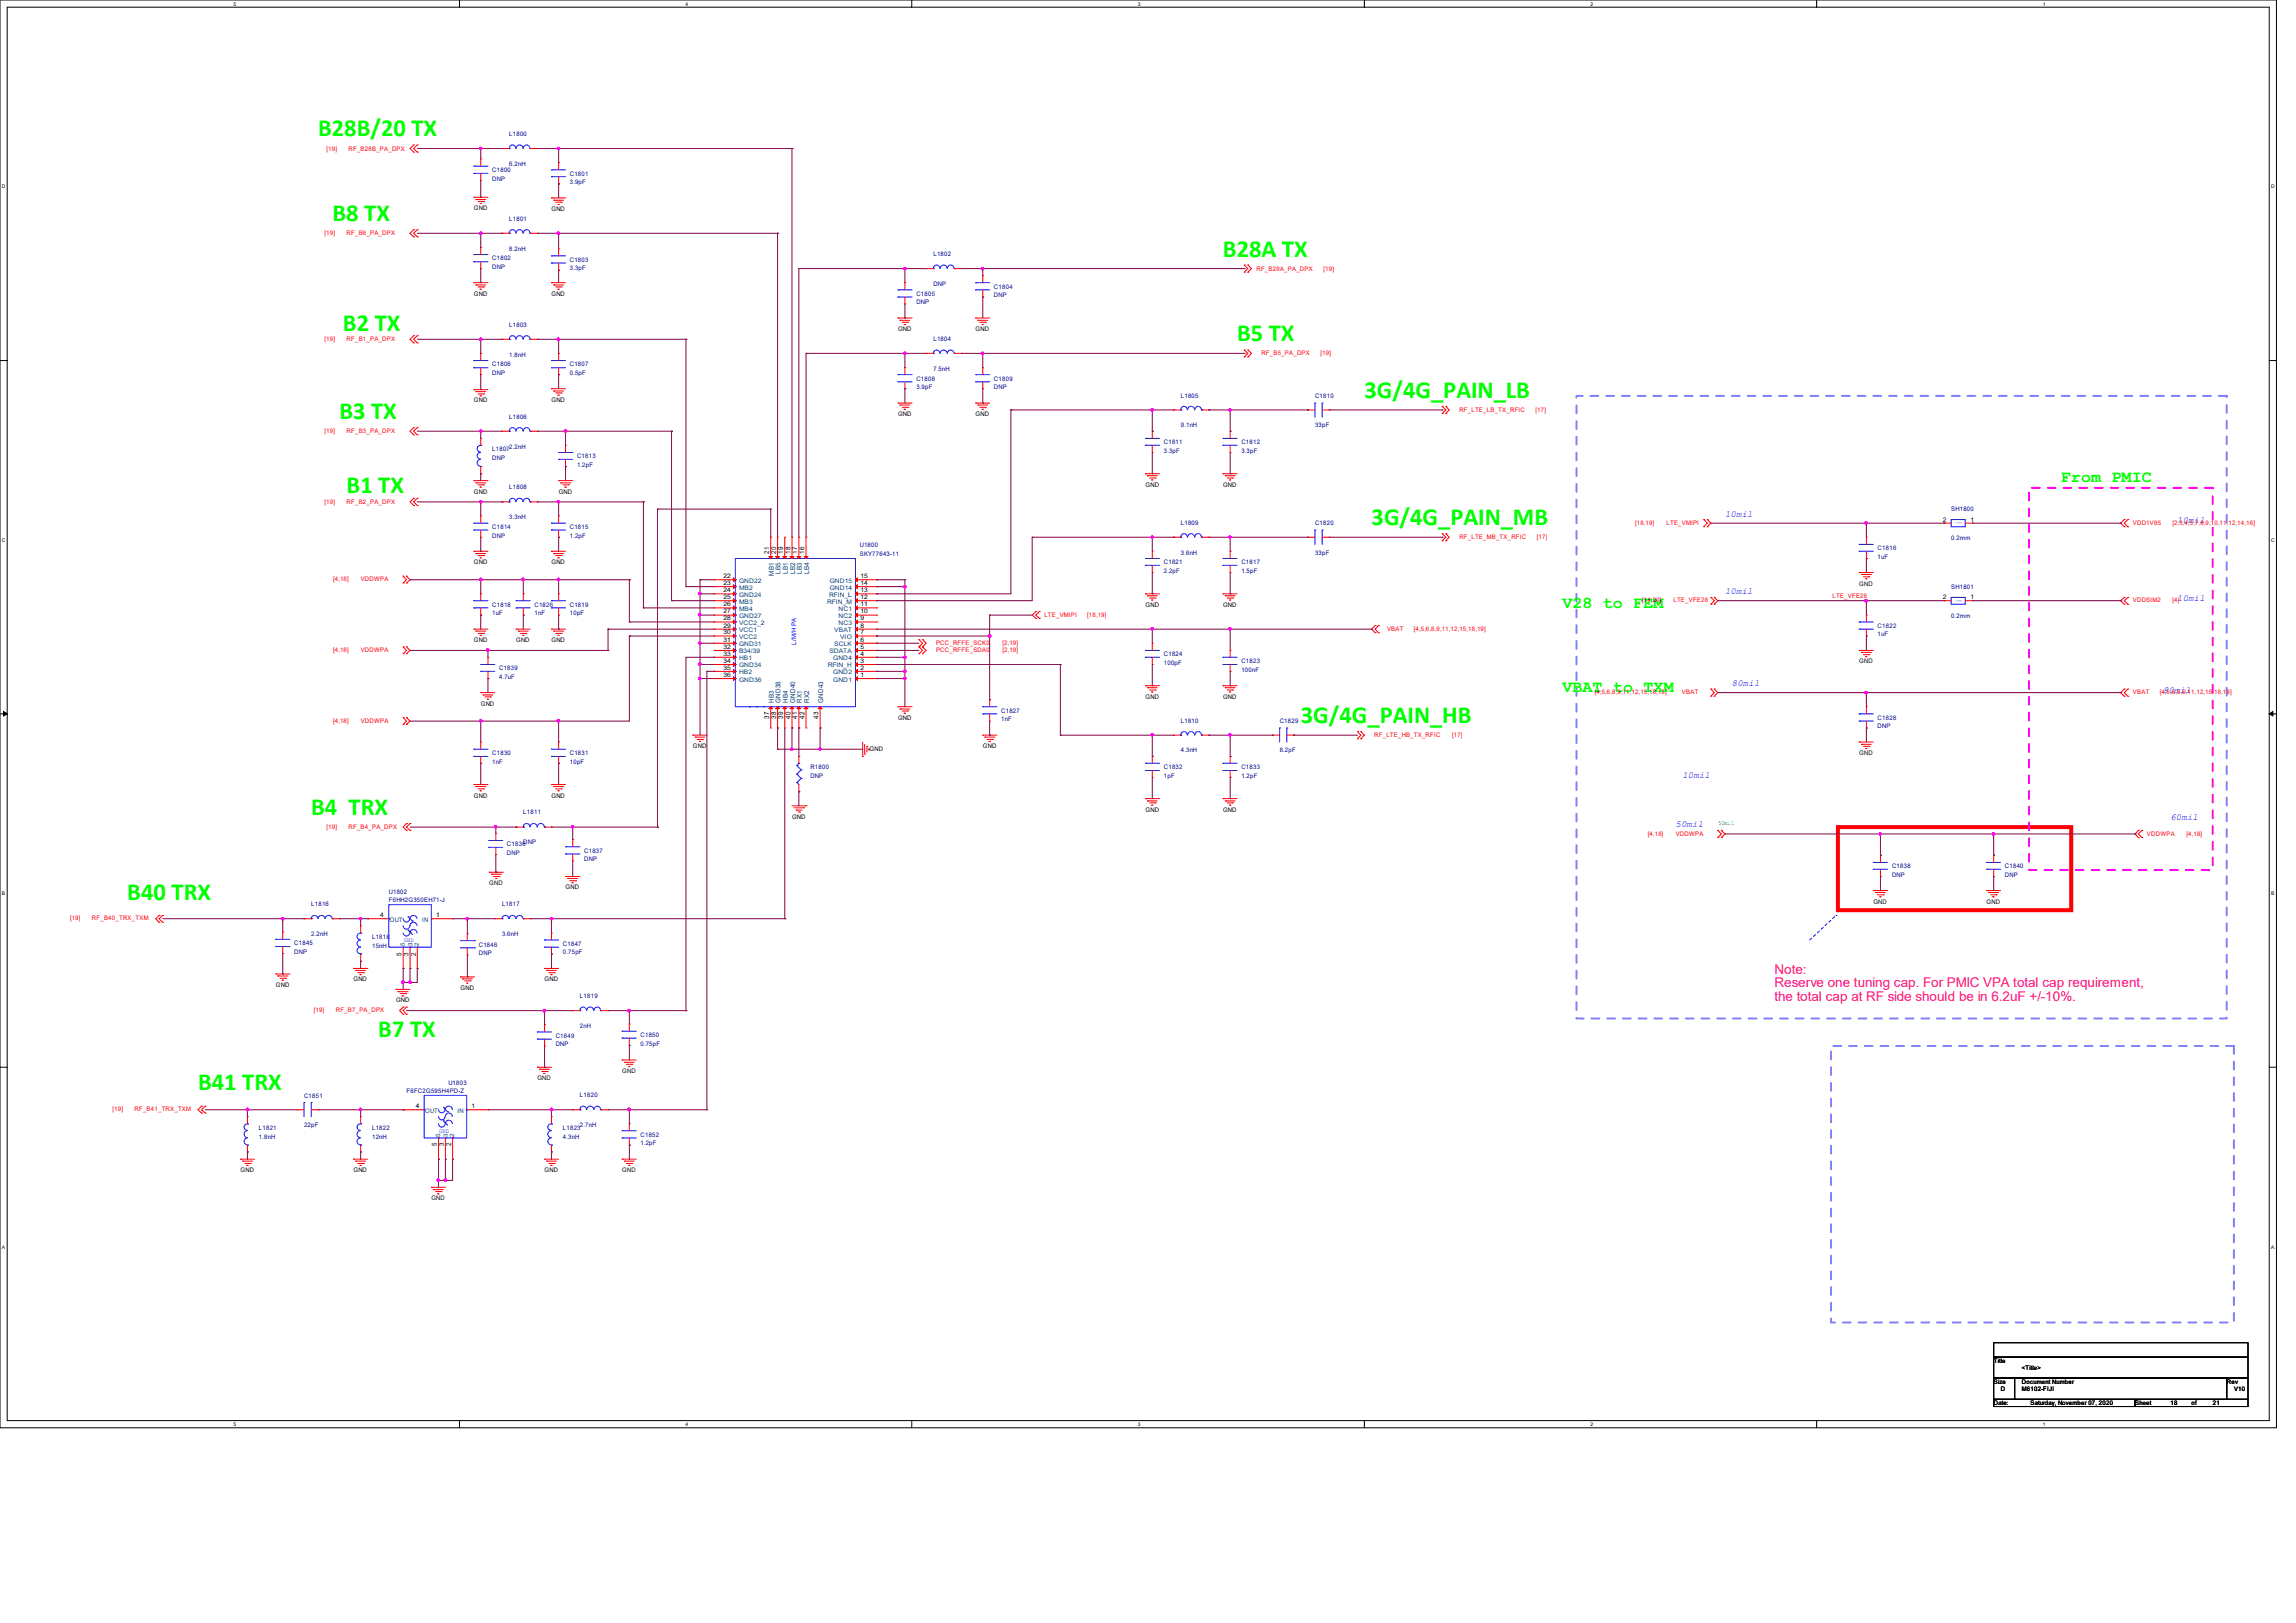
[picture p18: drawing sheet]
<svg xmlns="http://www.w3.org/2000/svg" width="297mm" height="210mm" viewBox="0 0 297 210" stroke-linecap="round" stroke-linejoin="round" font-family="sans-serif">
<defs><g id="words">
<g font-size="3.2" fill="#0f0">
<text x="41.1" y="17.7">B28B/20 TX</text>
<text x="43" y="28.6">B8 TX</text>
<text x="158.2" y="33.2">B28A TX</text>
<text x="44.4" y="42.8">B2 TX</text>
<text x="160" y="44.2">B5 TX</text>
<text x="176.5" y="51.5">3G/4G_PAIN_LB</text>
<text x="43.9" y="54.2">B3 TX</text>
<text x="44.8" y="63.8">B1 TX</text>
<text x="177.4" y="67.9">3G/4G_PAIN_MB</text>
<text x="168.3" y="93.6">3G/4G_PAIN_HB</text>
<text x="40.3" y="105.5">B4 TRX</text>
<text x="16.5" y="116.4">B40 TRX</text>
<text x="48.9" y="134.2">B7 TX</text>
<text x="25.6" y="141.1">B41 TRX</text>
</g>
<g font-size="2.2" fill="#0f0">
<text x="266.6" y="62.3">From PMIC</text>
<text x="202.1" y="78.6">V28 to FEM</text>
<text x="202.1" y="89.6">VBAT to TXM</text>
</g>
<g font-size="1.7" fill="#ff0080">
<text x="229.5" y="126">Note:</text>
<text x="229.5" y="127.8">Reserve one tuning cap. For PMIC VPA total cap requirement,</text>
<text x="229.5" y="129.5">the total cap at RF side should be in 6.2uF +/-10%.</text>
</g>
<g font-size="1.2" fill="#00f">
<text x="223.1" y="66.8">10mil</text>
<text x="281.6" y="67.7">10mil</text>
<text x="223.1" y="76.9">10mil</text>
<text x="281.6" y="77.8">10mil</text>
<text x="224" y="88.8">80mil</text>
<text x="279.8" y="89.7">80mil</text>
<text x="217.6" y="100.7">10mil</text>
<text x="216.7" y="107.1">50mil</text>
<text x="280.8" y="106.1">60mil</text>
</g>
<g font-size=".9">
<text x="99.5" y="71.6" transform="rotate(-90 99.5 71.6)">21</text>
<text x="100.4" y="71.6" transform="rotate(-90 100.4 71.6)">20</text>
<text x="101.3" y="71.6" transform="rotate(-90 101.3 71.6)">19</text>
<text x="102.2" y="71.6" transform="rotate(-90 102.2 71.6)">18</text>
<text x="103.1" y="71.6" transform="rotate(-90 103.1 71.6)">17</text>
<text x="104.1" y="71.6" transform="rotate(-90 104.1 71.6)">16</text>
<text x="99.5" y="93" transform="rotate(-90 99.5 93)">37</text>
<text x="100.4" y="93" transform="rotate(-90 100.4 93)">38</text>
<text x="101.3" y="93" transform="rotate(-90 101.3 93)">39</text>
<text x="102.2" y="93" transform="rotate(-90 102.2 93)">40</text>
<text x="103.1" y="93" transform="rotate(-90 103.1 93)">41</text>
<text x="104.1" y="93" transform="rotate(-90 104.1 93)">42</text>
<text x="105.9" y="93" transform="rotate(-90 105.9 93)">43</text>
<text x="51.9" y="123.7" transform="rotate(-90 51.9 123.7)">5</text>
<text x="52.8" y="123.7" transform="rotate(-90 52.8 123.7)">3</text>
<text x="53.8" y="123.7" transform="rotate(-90 53.8 123.7)">2</text>
<text x="56.5" y="148.3" transform="rotate(-90 56.5 148.3)">5</text>
<text x="57.4" y="148.3" transform="rotate(-90 57.4 148.3)">3</text>
<text x="58.3" y="148.3" transform="rotate(-90 58.3 148.3)">2</text>
</g>
<g font-size=".9" fill="#004080">
<text x="100.1" y="74.5" transform="rotate(-90 100.1 74.5)">MB1</text>
<text x="101" y="74.3" transform="rotate(-90 101 74.3)">LB5</text>
<text x="101.9" y="74.3" transform="rotate(-90 101.9 74.3)">LB1</text>
<text x="102.8" y="74.3" transform="rotate(-90 102.8 74.3)">LB2</text>
<text x="103.7" y="74.3" transform="rotate(-90 103.7 74.3)">LB3</text>
<text x="104.7" y="74.3" transform="rotate(-90 104.7 74.3)">LB4</text>
<text x="100.1" y="91" transform="rotate(-90 100.1 91)">HB3</text>
<text x="101" y="91" transform="rotate(-90 101 91)">GND38</text>
<text x="101.9" y="91" transform="rotate(-90 101.9 91)">HB4</text>
<text x="102.8" y="91" transform="rotate(-90 102.8 91)">GND40</text>
<text x="103.7" y="91" transform="rotate(-90 103.7 91)">RX1</text>
<text x="104.7" y="91" transform="rotate(-90 104.7 91)">RX2</text>
<text x="106.5" y="91" transform="rotate(-90 106.5 91)">GND43</text>
</g>
<g font-size=".8" fill="#000080">
<text x="65.9" y="17.6">L1800</text>
<text x="63.7" y="22.3">C1800</text>
<text x="63.7" y="23.4">DNP</text>
<text x="65.9" y="21.5">6.2nH</text>
<text x="73.7" y="22.7">C1801</text>
<text x="73.7" y="23.8">3.9pF</text>
<text x="65.9" y="28.6">L1801</text>
<text x="63.7" y="33.7">C1802</text>
<text x="63.7" y="34.8">DNP</text>
<text x="65.9" y="32.4">8.2nH</text>
<text x="73.7" y="33.9">C1803</text>
<text x="73.7" y="35">3.3pF</text>
<text x="120.7" y="33.1">L1802</text>
<text x="118.5" y="38.3">C1805</text>
<text x="118.5" y="39.4">DNP</text>
<text x="120.7" y="37">DNP</text>
<text x="128.6" y="37.3">C1804</text>
<text x="128.6" y="38.4">DNP</text>
<text x="63.7" y="47.4">C1806</text>
<text x="65.9" y="42.3">L1803</text>
<text x="65.9" y="46.1">1.8nH</text>
<text x="73.7" y="47.4">C1807</text>
<text x="120.7" y="44.1">L1804</text>
<text x="120.7" y="48">7.5nH</text>
<text x="63.7" y="48.5">DNP</text>
<text x="73.7" y="48.5">0.5pF</text>
<text x="118.5" y="49.2">C1808</text>
<text x="118.5" y="50.3">3.9pF</text>
<text x="128.6" y="49.2">C1809</text>
<text x="128.6" y="50.3">DNP</text>
<text x="152.7" y="51.4">L1805</text>
<text x="170.1" y="51.5">C1810</text>
<text x="63.7" y="58.4">L1807</text>
<text x="63.7" y="59.6">DNP</text>
<text x="65.9" y="54.2">L1806</text>
<text x="65.9" y="58">2.2nH</text>
<text x="74.6" y="59.3">C1813</text>
<text x="150.5" y="57.5">C1811</text>
<text x="150.5" y="58.6">3.3pF</text>
<text x="152.7" y="55.3">9.1nH</text>
<text x="160.6" y="57.5">C1812</text>
<text x="160.6" y="58.6">3.3pF</text>
<text x="170.1" y="55.3">33pF</text>
<text x="65.9" y="63.3">L1808</text>
<text x="74.6" y="60.4">1.2pF</text>
<text x="63.7" y="68.5">C1814</text>
<text x="63.7" y="69.6">DNP</text>
<text x="65.9" y="67.2">3.3nH</text>
<text x="73.7" y="68.5">C1815</text>
<text x="73.7" y="69.6">1.2pF</text>
<text x="111.2" y="70.8">U1800</text>
<text x="111.2" y="71.9">SKY77643-11</text>
<text x="152.7" y="67.9">L1809</text>
<text x="152.7" y="71.8">3.6nH</text>
<text x="170.1" y="68">C1820</text>
<text x="170.1" y="71.8">33pF</text>
<text x="242.9" y="71.2">C1816</text>
<text x="252.4" y="66.2">SH1800</text>
<text x="252.4" y="69.9">0.2mm</text>
<text x="150.5" y="73">C1821</text>
<text x="150.5" y="74.1">2.2pF</text>
<text x="160.6" y="73">C1817</text>
<text x="160.6" y="74.1">1.5pF</text>
<text x="242.9" y="72.3">1uF</text>
<text x="252.4" y="76.2">SH1801</text>
<text x="63.7" y="78.5">C1818</text>
<text x="63.7" y="79.6">1uF</text>
<text x="69.1" y="78.5">C1826</text>
<text x="69.1" y="79.6">1nF</text>
<text x="73.7" y="78.5">C1819</text>
<text x="73.7" y="79.6">10pF</text>
<text x="242.9" y="81.2">C1822</text>
<text x="242.9" y="82.3">1uF</text>
<text x="252.4" y="80">0.2mm</text>
<text x="64.6" y="86.7">C1839</text>
<text x="64.6" y="87.8">4.7uF</text>
<text x="150.5" y="84.9">C1824</text>
<text x="150.5" y="86">100pF</text>
<text x="160.6" y="85.8">C1823</text>
<text x="160.6" y="86.9">100nF</text>
<text x="129.5" y="92.2">C1827</text>
<text x="129.5" y="93.3">1nF</text>
<text x="152.7" y="93.5">L1810</text>
<text x="165.5" y="93.6">C1829</text>
<text x="242.9" y="93.1">C1828</text>
<text x="242.9" y="94.2">DNP</text>
<text x="63.7" y="97.7">C1830</text>
<text x="63.7" y="98.8">1nF</text>
<text x="73.7" y="97.7">C1831</text>
<text x="73.7" y="98.8">10pF</text>
<text x="104.8" y="99.5">R1800</text>
<text x="104.8" y="100.6">DNP</text>
<text x="150.5" y="99.5">C1832</text>
<text x="150.5" y="100.6">1pF</text>
<text x="152.7" y="97.3">4.3nH</text>
<text x="160.6" y="99.5">C1833</text>
<text x="160.6" y="100.6">1.2pF</text>
<text x="165.5" y="97.3">8.2pF</text>
<text x="67.7" y="105.4">L1811</text>
<text x="65.6" y="109.5">C1836</text>
<text x="65.6" y="110.6">DNP</text>
<text x="67.7" y="109.2">DNP</text>
<text x="75.6" y="110.3">C1837</text>
<text x="75.6" y="111.4">DNP</text>
<text x="244.7" y="112.4">C1838</text>
<text x="244.7" y="113.5">DNP</text>
<text x="259.3" y="112.4">C1840</text>
<text x="259.3" y="113.5">DNP</text>
<text x="40.3" y="117.3">L1816</text>
<text x="50.3" y="115.6">U1802</text>
<text x="50.3" y="116.7">F6HH2G350EH71-J</text>
<text x="64.9" y="117.3">L1817</text>
<text x="38.1" y="122.3">C1845</text>
<text x="38.1" y="123.4">DNP</text>
<text x="40.3" y="121.1">2.2nH</text>
<text x="48.1" y="121.5">L1818</text>
<text x="48.1" y="122.7">15nH</text>
<text x="61.9" y="122.5">C1846</text>
<text x="61.9" y="123.6">DNP</text>
<text x="64.9" y="121.1">3.6nH</text>
<text x="72.8" y="122.4">C1847</text>
<text x="72.8" y="123.5">0.75pF</text>
<text x="75" y="129.2">L1819</text>
<text x="71.9" y="134.3">C1849</text>
<text x="71.9" y="135.4">DNP</text>
<text x="75" y="133">2nH</text>
<text x="82.9" y="134.2">C1850</text>
<text x="82.9" y="135.3">0.75pF</text>
<text x="39.3" y="142.1">C1851</text>
<text x="52.6" y="141.4">F6FC2G595H4PD-Z</text>
<text x="58" y="140.4">U1803</text>
<text x="75" y="141.9">L1820</text>
<text x="33.5" y="146.2">L1821</text>
<text x="33.5" y="147.4">1.8nH</text>
<text x="39.3" y="145.8">22pF</text>
<text x="48.1" y="146.2">L1822</text>
<text x="48.1" y="147.4">12nH</text>
<text x="72.8" y="146.2">L1823</text>
<text x="72.8" y="147.4">4.3nH</text>
<text x="75" y="145.8">2.7nH</text>
<text x="82.9" y="147.1">C1852</text>
<text x="82.9" y="148.2">1.2pF</text>
</g>
<g font-size=".8" fill="#f00">
<text x="42.3" y="19.5">[19]</text>
<text x="45.1" y="19.5">RF_B28B_PA_DPX</text>
<text x="42" y="30.4">[19]</text>
<text x="44.8" y="30.4">RF_B8_PA_DPX</text>
<text x="162.5" y="35.1">RF_B28A_PA_DPX</text>
<text x="171.2" y="35.1">[19]</text>
<text x="42" y="44.1">[19]</text>
<text x="44.8" y="44.1">RF_B1_PA_DPX</text>
<text x="163.2" y="45.9">RF_B5_PA_DPX</text>
<text x="170.8" y="45.9">[19]</text>
<text x="188.8" y="53.3">RF_LTE_LB_TX_RFIC</text>
<text x="198.6" y="53.3">[17]</text>
<text x="42" y="56">[19]</text>
<text x="44.8" y="56">RF_B3_PA_DPX</text>
<text x="42" y="65.2">[19]</text>
<text x="44.8" y="65.2">RF_B2_PA_DPX</text>
<text x="188.8" y="69.7">RF_LTE_MB_TX_RFIC</text>
<text x="198.8" y="69.7">[17]</text>
<text x="211.5" y="67.9">[18,19]</text>
<text x="215.6" y="67.9">LTE_VMIPI</text>
<text x="275.9" y="67.9">VDD1V85</text>
<text x="281" y="67.9">[2,3,4,5,7,8,9,10,11,12,14,16]</text>
<text x="43.1" y="75.2">[4,18]</text>
<text x="46.7" y="75.2">VDDWPA</text>
<text x="212.4" y="77.9">[14,20]</text>
<text x="216.5" y="77.9">LTE_VFE28</text>
<text x="237" y="77.3">LTE_VFE28</text>
<text x="275.9" y="77.9">VDDSIM2</text>
<text x="281" y="77.9">[4]</text>
<text x="121.1" y="83.4">PCC_RFFE_SCK0</text>
<text x="129.7" y="83.4">[2,19]</text>
<text x="135.1" y="79.8">LTE_VMIPI</text>
<text x="140.6" y="79.8">[18,19]</text>
<text x="179.4" y="81.6">VBAT</text>
<text x="182.9" y="81.6">[4,5,6,8,9,11,12,15,18,19]</text>
<text x="43.1" y="84.4">[4,18]</text>
<text x="46.7" y="84.4">VDDWPA</text>
<text x="121.1" y="84.4">PCC_RFFE_SDA0</text>
<text x="129.7" y="84.4">[2,19]</text>
<text x="206.3" y="89.8">[4,5,6,8,9,11,12,15,18,19]</text>
<text x="217.6" y="89.8">VBAT</text>
<text x="275.9" y="89.8">VBAT</text>
<text x="279.4" y="89.8">[4,5,6,8,9,11,12,15,18,19]</text>
<text x="43.1" y="93.5">[4,18]</text>
<text x="46.7" y="93.5">VDDWPA</text>
<text x="177.8" y="95.3">RF_LTE_HB_TX_RFIC</text>
<text x="187.8" y="95.3">[17]</text>
<text x="42.3" y="107.3">[19]</text>
<text x="45.1" y="107.3">RF_B4_PA_DPX</text>
<text x="213.2" y="108.1">[4,18]</text>
<text x="216.8" y="108.1">VDDWPA</text>
<text x="277.7" y="108.1">VDDWPA</text>
<text x="282.8" y="108.1">[4,18]</text>
<text x="9.1" y="119.1">[19]</text>
<text x="11.9" y="119.1">RF_B40_TRX_TXM</text>
<text x="40.6" y="131">[19]</text>
<text x="43.4" y="131">RF_B7_PA_DPX</text>
<text x="14.6" y="143.8">[19]</text>
<text x="17.4" y="143.8">RF_B41_TRX_TXM</text>
</g>
<g font-size=".8">
<text x="61.3" y="27.2">GND</text>
<text x="71.3" y="27.3">GND</text>
<text x="61.3" y="38.3">GND</text>
<text x="71.3" y="38.3">GND</text>
<text x="116.2" y="42.8">GND</text>
<text x="126.2" y="42.8">GND</text>
<text x="61.3" y="52.1">GND</text>
<text x="71.3" y="52">GND</text>
<text x="116.2" y="53.8">GND</text>
<text x="126.2" y="53.8">GND</text>
<text x="61.3" y="63.9">GND</text>
<text x="72.3" y="63.9">GND</text>
<text x="148.2" y="62.9">GND</text>
<text x="158.2" y="62.9">GND</text>
<text x="251.3" y="67.5">2</text>
<text x="254.9" y="67.5">1</text>
<text x="61.3" y="73">GND</text>
<text x="71.3" y="73">GND</text>
<text x="93.6" y="74.8">22</text>
<text x="93.6" y="75.7">23</text>
<text x="93.6" y="76.6">24</text>
<text x="93.6" y="77.5">25</text>
<text x="111.3" y="77.5">12</text>
<text x="111.3" y="76.6">13</text>
<text x="111.3" y="75.7">14</text>
<text x="111.3" y="74.8">15</text>
<text x="240.5" y="75.8">GND</text>
<text x="251.3" y="77.5">2</text>
<text x="254.9" y="77.5">1</text>
<text x="61.3" y="83.1">GND</text>
<text x="66.8" y="83.1">GND</text>
<text x="71.3" y="83.1">GND</text>
<text x="93.6" y="78.4">26</text>
<text x="93.6" y="79.4">27</text>
<text x="93.6" y="80.3">28</text>
<text x="93.6" y="81.2">29</text>
<text x="93.6" y="82.1">30</text>
<text x="93.6" y="83">31</text>
<text x="93.6" y="83.9">32</text>
<text x="111.3" y="83.9">5</text>
<text x="111.3" y="83">6</text>
<text x="111.3" y="82.1">7</text>
<text x="111.3" y="81.2">8</text>
<text x="111.3" y="80.3">9</text>
<text x="111.3" y="79.4">10</text>
<text x="111.3" y="78.4">11</text>
<text x="148.2" y="78.5">GND</text>
<text x="158.2" y="78.5">GND</text>
<text x="93.6" y="84.8">33</text>
<text x="93.6" y="85.8">34</text>
<text x="93.6" y="86.7">35</text>
<text x="93.6" y="87.6">36</text>
<text x="111.3" y="87.6">1</text>
<text x="111.3" y="86.7">2</text>
<text x="111.3" y="85.8">3</text>
<text x="111.3" y="84.8">4</text>
<text x="240.5" y="85.8">GND</text>
<text x="62.2" y="91.3">GND</text>
<text x="116.2" y="93.1">GND</text>
<text x="148.2" y="90.4">GND</text>
<text x="158.2" y="90.4">GND</text>
<text x="89.6" y="96.8">GND</text>
<text x="112.5" y="97.2">GND</text>
<text x="127.1" y="96.8">GND</text>
<text x="240.5" y="97.7">GND</text>
<text x="61.3" y="103.2">GND</text>
<text x="71.3" y="103.2">GND</text>
<text x="102.5" y="105.9">GND</text>
<text x="148.2" y="105">GND</text>
<text x="158.2" y="105">GND</text>
<text x="49.2" y="118.7">4</text>
<text x="56.4" y="118.7">1</text>
<text x="63.3" y="114.5">GND</text>
<text x="73.2" y="115.1">GND</text>
<text x="242.3" y="116.9">GND</text>
<text x="257" y="116.9">GND</text>
<text x="35.7" y="127.7">GND</text>
<text x="45.7" y="127">GND</text>
<text x="51.2" y="129.7">GND</text>
<text x="59.6" y="128.1">GND</text>
<text x="70.4" y="127">GND</text>
<text x="53.8" y="143.4">4</text>
<text x="61" y="143.4">1</text>
<text x="69.5" y="139.8">GND</text>
<text x="80.5" y="138.9">GND</text>
<text x="31.1" y="151.6">GND</text>
<text x="45.7" y="151.6">GND</text>
<text x="55.8" y="155.3">GND</text>
<text x="70.4" y="151.6">GND</text>
<text x="80.5" y="151.6">GND</text>
<text x="257.9" y="176.4">Title</text>
<text x="257.9" y="179.1">Size</text>
<text x="261.6" y="179.1">Document Number</text>
<text x="261.6" y="177.3">&lt;Title&gt;</text>
<text x="288.1" y="179.1">Rev</text>
<text x="257.9" y="181.8">Date:</text>
<text x="258.8" y="180">D</text>
<text x="261.6" y="180">M6102-FIJI</text>
<text x="262.7" y="181.8">Saturday, November 07, 2020</text>
<text x="276.2" y="181.8">Sheet</text>
<text x="280.8" y="181.8">18</text>
<text x="283.5" y="181.8">of</text>
<text x="286.2" y="181.8">21</text>
<text x="289" y="180">V10</text>
</g>
<g font-size=".8" fill="#004080">
<text x="95.6" y="75.4">GND22</text>
<text x="95.6" y="76.3">MB2</text>
<text x="95.6" y="77.2">GND24</text>
<text x="107.2" y="77.2">RFIN_L</text>
<text x="107.3" y="76.3">GND14</text>
<text x="107.3" y="75.4">GND15</text>
<text x="95.6" y="78.1">MB3</text>
<text x="95.6" y="79">MB4</text>
<text x="95.6" y="80">GND27</text>
<text x="95.6" y="80.9">VCC2_2</text>
<text x="95.6" y="81.8">VCC1</text>
<text x="95.6" y="82.7">VCC2</text>
<text x="95.6" y="83.6">GND31</text>
<text x="107" y="78.1">RFIN_M</text>
<text x="107.9" y="83.6">SCLK</text>
<text x="107.9" y="81.8">VBAT</text>
<text x="108.5" y="80.9">NC3</text>
<text x="108.5" y="80">NC2</text>
<text x="108.5" y="79">NC1</text>
<text x="108.7" y="82.7">VIO</text>
<text x="95.6" y="84.5">B34/39</text>
<text x="95.6" y="85.4">HB1</text>
<text x="95.6" y="86.4">GND34</text>
<text x="95.6" y="87.2">HB2</text>
<text x="95.6" y="88.2">GND36</text>
<text x="107.1" y="86.4">RFIN_H</text>
<text x="107.3" y="84.5">SDATA</text>
<text x="107.8" y="88.2">GND1</text>
<text x="107.8" y="87.2">GND2</text>
<text x="107.8" y="85.4">GND4</text>
<text x="50.4" y="119.3">OUT</text>
<text x="54.6" y="119.3">IN</text>
<text x="52.4" y="122.3" transform="rotate(-90 52.4 122.3)">5</text>
<text x="53.3" y="122.3" transform="rotate(-90 53.3 122.3)">3</text>
<text x="54.2" y="122.3" transform="rotate(-90 54.2 122.3)">2</text>
<text x="55" y="144">OUT</text>
<text x="59.2" y="144">IN</text>
<text x="56.9" y="147.1" transform="rotate(-90 56.9 147.1)">5</text>
<text x="57.9" y="147.1" transform="rotate(-90 57.9 147.1)">3</text>
<text x="58.8" y="147.1" transform="rotate(-90 58.8 147.1)">2</text>
</g>
<g font-size=".8" fill="#00f">
<text x="103" y="83.4" transform="rotate(-90 103 83.4)">L/M/H PA</text>
<text x="52.2" y="121.8">GND</text>
<text x="56.8" y="146.6">GND</text>
</g>
<text font-size=".8" fill="#008000" x="222.2" y="106.8">50mil</text>
<g font-size=".6">
<text x="30.2" y=".7">5</text>
<text x="88.7" y=".7">4</text>
<text x="147.2" y=".7">3</text>
<text x="205.7" y=".7">2</text>
<text x="264.2" y=".7">1</text>
<text x=".3" y="24.4">D</text>
<text x="293.8" y="24.4">D</text>
<text x=".3" y="70.1">C</text>
<text x="293.8" y="70.1">C</text>
<text x=".3" y="115.8">B</text>
<text x="293.8" y="115.8">B</text>
<text x=".3" y="161.5">A</text>
<text x="293.8" y="161.5">A</text>
<text x="30.2" y="184.5">5</text>
<text x="88.7" y="184.5">4</text>
<text x="147.2" y="184.5">3</text>
<text x="205.7" y="184.5">2</text>
<text x="264.2" y="184.5">1</text>
</g>
<g font-size=".3" fill="#00f">
<text x="253.8" y="67.6" transform="rotate(-180 253.8 67.6)">Short</text>
<text x="253.8" y="77.6" transform="rotate(-180 253.8 77.6)">Short</text>
</g>
</g></defs>
<g fill="none" stroke="#000" stroke-width=".13">
<path d="M0 0h294.5v184.7h-294.5zM.9 .9h292.6v182.9h-292.6zM59.4 0v.9M117.9 0v.9M176.5 0v.9M235 0v.9M0 46.7h.9M293.5 46.7h1M0 92.4h.9M293.5 92.4h1M0 138.1h.9M293.5 138.1h1"/>
<path d="M257.9 173.7h32.9v1.9h-32.9zM257.9 175.6h32.9v2.7h-32.9zM257.9 178.3h2.7v2.8h-2.7zM260.6 178.3h27.4v2.8h-27.4zM288 178.3h2.8v2.8h-2.8zM59.4 183.8v.9M117.9 183.8v.9M176.5 183.8v.9M235 183.8v.9M257.9 181.1h18.3v.9h-18.3zM276.2 181.1h14.6v.9h-14.6z"/>
</g>
<path d="M.5 92.1l.4 .3-.4 .2zM293.5 92.4l.5-.3v.5z" fill="#000" stroke="#000" stroke-width=".13"/>
<path d="M237.7 107h30.2v10.8h-30.2z" fill="none" stroke="#f00" stroke-width=".51"/>
<path d="M237.5 118.4h.1M234.1 121.6l3.4-3.2" fill="none" stroke="#00f" stroke-width=".13" stroke-dasharray=".3"/>
<path d="M262.5 63.1h23.7v49.5h-23.7z" fill="none" stroke="#f0f" stroke-width=".25" stroke-dasharray="1"/>
<path d="M203.9 51.2h84.1v80.6h-84.1zM236.9 135.3h52.1v35.8h-52.1z" fill="none" stroke="#8080ff" stroke-width=".25" stroke-dasharray="1"/>
<g fill="none" stroke="#f00" stroke-width=".13">
<path d="M53.5 18.8h.1M53.5 19.7h.1M53.5 18.8l-.5 .4 .5 .5M54 18.8h.1M54 19.7h.1M54 18.8l-.5 .4 .5 .5M64.9 19.2h.1M64.9 19.2h1M68.6 19.2h.9M69.5 19.2h.1M53.5 29.7h.1M53.5 30.6h.1"/>
<path d="M53.5 29.7l-.5 .5 .5 .4M54 29.7h.1M54 30.6h.1M54 29.7l-.5 .5 .5 .4M61.3 25.5h.1M61.3 36.6h.1M61.3 25.5h1.8M61.3 36.6h1.8M61.6 25.8h.1M61.6 36.9h.1M61.6 25.8h1.2M61.6 36.9h1.2"/>
<path d="M61.8 26.1h.8M61.8 37.1h.8M62.1 26.3h.1M62.1 37.4h.1M62.1 26.3h.2M62.1 37.4h.2M62.2 23.3h.1M62.2 20.6h.1M62.2 34.8h.1M62.2 32h.1M62.2 20.6v.9M62.2 22.4v.9"/>
<path d="M62.2 32v.9M62.2 33.9v.9M62.6 26.1h.1M62.6 37.1h.1M64.9 30.2h.1M64.9 30.2h1M68.6 30.2h.9M69.5 30.2h.1M71.3 25.6h.1M71.3 36.6h.1M71.3 25.6h1.9M71.3 36.6h1.9"/>
<path d="M71.6 25.9h.1M71.6 36.9h.1M71.6 25.9h1.3M71.6 36.9h1.3M71.9 26.2h.7M71.9 37.1h.7M72.2 26.5h.1M72.2 37.4h.1M72.3 23.8h.1M72.3 21h.1M72.3 35h.1M72.3 32.2h.1"/>
<path d="M72.3 21v1M72.3 22.9v.9M72.3 32.2v.9M72.3 34v1M72.6 26.2h.1M72.6 37.1h.1M117.1 39.3h.1M117.1 36.6h.1M117.1 36.6v.9M117.1 38.4v.9M119.8 34.8h.1M119.8 34.8h.9"/>
<path d="M123.4 34.8h1M124.4 34.8h.1M127.1 38.4h.1M127.1 35.7h.1M127.1 35.7v.9M127.1 37.5v.9M161 34.3h.1M161 35.2h.1M161 34.3l.4 .5-.4 .4M161.4 34.3h.1M161.4 35.2h.1M161.4 34.3l.5 .5-.5 .4"/>
<path d="M53.5 43.4h.1M53.5 44.4h.1M53.5 55.3h.1M53.5 56.3h.1M53.5 43.4l-.5 .5 .5 .5M53.5 55.3l-.5 .5 .5 .5M54 43.4h.1M54 44.4h.1M54 55.3h.1M54 56.3h.1M54 43.4l-.5 .5 .5 .5M54 55.3l-.5 .5 .5 .5"/>
<path d="M61.3 50.4h.1M61.3 50.4h1.8M61.6 50.7h.1M61.6 50.7h1.2M61.8 51h.8M62.1 51.2h.1M62.1 51.2h.2M62.2 48.5h.1M62.2 45.7h.1M62.2 56.7h.1M62.2 45.7v1M62.2 47.6v.9"/>
<path d="M62.2 56.7v.9M62.6 51h.1M64.9 55.8h.1M64.9 43.9h.1M64.9 55.8h1M64.9 43.9h1M68.6 55.8h.9M68.6 43.9h.9M69.5 55.8h.1M69.5 43.9h.1M71.3 50.3h.1M71.3 50.3h1.9"/>
<path d="M71.6 50.6h.1M71.6 50.6h1.3M71.9 50.8h.7M72.2 51.1h.1M72.3 48.5h.1M72.3 45.7h.1M72.3 45.7v1M72.3 47.6v.9M72.6 50.8h.1M73.2 57.6h.1M73.2 57.6v.9M73.2 59.4v1"/>
<path d="M116.2 41.1h.1M116.2 52.2h.1M116.2 41.1h1.8M116.2 52.2h1.8M116.4 41.4h.1M116.4 52.4h.1M116.4 41.4h1.3M116.4 52.4h1.3M116.7 41.7h.7M116.7 52.7h.7M117 42h.1M117 53h.1"/>
<path d="M117.1 50.3h.1M117.1 47.6h.1M117.1 47.6v.9M117.1 49.4v.9M117.4 41.7h.1M117.4 52.7h.1M119.8 45.7h.1M119.8 45.7h.9M123.4 45.7h1M124.4 45.7h.1M126.2 41.1h.1M126.2 52.2h.1"/>
<path d="M126.2 41.1h1.8M126.2 52.2h1.8M126.5 41.4h.1M126.5 52.4h.1M126.5 41.4h1.3M126.5 52.4h1.3M126.7 41.7h.8M126.7 52.7h.8M127 42h.1M127 53h.1M127 42h.2M127 53h.2"/>
<path d="M127.1 50.3h.1M127.1 47.6h.1M127.1 47.6v.9M127.1 49.4v.9M127.5 41.7h.1M127.5 52.7h.1M149.1 58.5h.1M149.1 55.8h.1M149.1 55.8v.9M149.1 57.6v.9M151.8 53h.1M151.8 53h.9"/>
<path d="M155.4 53h1M156.4 53h.1M159.1 58.5h.1M159.1 55.8h.1M159.1 55.8v.9M159.1 57.6v.9M161 45.3h.1M161 46.2h.1M161 45.3l.4 .4-.4 .5M161.4 45.3h.1M161.4 46.2h.1M161.4 45.3l.5 .4-.5 .5"/>
<path d="M169.2 53h.1M169.2 53h.9M171 53h.9M171.9 53h.1M186.6 52.6h.1M186.6 53.5h.1M186.6 52.6l.4 .4-.4 .5M187 52.6h.1M187 53.5h.1M187 52.6l.5 .4-.5 .5M52.2 74.5h.1M52.2 75.4h.1"/>
<path d="M52.2 74.5l.4 .5-.4 .4M52.6 75.4h.1M52.6 74.5h.1M52.6 74.5l.4 .5-.4 .4M53.5 64.5h.1M53.5 65.4h.1M53.5 64.5l-.5 .4 .5 .5M54 64.5h.1M54 65.4h.1M54 64.5l-.5 .4 .5 .5M61.3 62.2h.1M61.3 71.3h.1"/>
<path d="M61.3 62.2h1.8M61.3 71.3h1.8M61.6 62.5h.1M61.6 71.6h.1M61.6 62.5h1.2M61.6 71.6h1.2M61.8 62.7h.8M61.8 71.9h.8M62.1 63h.1M62.1 72.2h.1M62.1 63h.2M62.1 72.2h.2"/>
<path d="M62.2 79.6h.1M62.2 76.8h.1M62.2 69.5h.1M62.2 66.8h.1M62.2 61.3h.1M62.2 60.4v.9M62.2 66.8v.9M62.2 68.6v.9M62.2 76.8v.9M62.2 78.7v.9M62.6 62.7h.1M62.6 71.9h.1"/>
<path d="M64.9 64.9h.1M64.9 64.9h1M67.7 79.6h.1M67.7 76.8h.1M67.7 76.8v.9M67.7 78.7v.9M68.6 64.9h.9M69.5 64.9h.1M71.3 71.3h.1M71.3 71.3h1.9M71.6 71.6h.1M71.6 71.6h1.3"/>
<path d="M71.9 71.9h.7M72.2 72.2h.1M72.3 62.2h.1M72.3 69.5h.1M72.3 66.8h.1M72.3 79.6h.1M72.3 76.8h.1M72.3 62.2h1.8M72.3 66.8v.9M72.3 68.6v.9M72.3 76.8v.9M72.3 78.7v.9"/>
<path d="M72.5 62.5h.1M72.5 62.5h1.3M72.6 71.9h.1M72.8 62.7h.7M73.1 63h.1M73.1 63h.2M73.2 60.4h.1M73.5 62.7h.1M92.4 75h.1M92.4 75.9h.1M92.4 76.8h.1M92.4 77.7h.1"/>
<path d="M92.4 78.7h.1M92.4 79.6h.1M92.4 76.8h2.7M92.4 77.7h2.7M92.4 79.6h2.7M92.4 78.7h2.7M92.4 75.9h2.7M92.4 75h2.7M99.7 69.5h.1M99.7 69.5v2.8M100.6 69.5h.1M100.6 69.5v2.8"/>
<path d="M101.5 69.5h.1M101.5 69.5v2.8M102.4 69.5h.1M102.4 69.5v2.8M103.3 69.5h.1M103.3 69.5v2.8M104.3 69.5h.1M104.3 69.5v2.8M110.7 76.8h2.7M110.7 77.7h2.7M110.7 79.6h2.7M110.7 78.7h2.7"/>
<path d="M110.7 75.9h2.7M110.7 75h2.7M113.4 79.6h.1M113.4 78.7h.1M113.4 77.7h.1M113.4 76.8h.1M113.4 75.9h.1M113.4 75h.1M134 79.1h.1M134 79.1l-.5 .5 .5 .4M134.5 79.1h.1M134.5 79.1l-.5 .5 .5 .4"/>
<path d="M148.2 61.3h.1M148.2 76.8h.1M148.2 61.3h1.8M148.2 76.8h1.8M148.4 61.6h.1M148.4 77.1h.1M148.4 61.6h1.3M148.4 77.1h1.3M148.7 61.8h.7M148.7 77.4h.7M149 62.1h.1M149 77.6h.1"/>
<path d="M149.1 74.1h.1M149.1 71.3h.1M149.1 71.3v1M149.1 73.2v.9M149.4 61.8h.1M149.4 77.4h.1M151.8 69.5h.1M151.8 69.5h.9M155.4 69.5h1M156.4 69.5h.1M158.2 61.3h.1M158.2 76.8h.1"/>
<path d="M158.2 61.3h1.8M158.2 76.8h1.8M158.5 61.6h.1M158.5 77.1h.1M158.5 61.6h1.3M158.5 77.1h1.3M158.7 61.8h.8M158.7 77.4h.8M159 62.1h.1M159 77.6h.1M159 62.1h.2M159 77.6h.2"/>
<path d="M159.1 74.1h.1M159.1 71.3h.1M159.1 71.3v1M159.1 73.2v.9M159.5 61.8h.1M159.5 77.4h.1M169.2 69.5h.1M169.2 69.5h.9M171 69.5h.9M171.9 69.5h.1M186.6 69h.1M186.6 70h.1"/>
<path d="M186.6 69l.4 .5-.4 .5M187 69h.1M187 70h.1M187 69l.5 .5-.5 .5M220.4 67.2h.1M220.4 68.2h.1M220.4 67.2l.5 .5-.5 .5M220.9 68.2h.1M220.9 67.2h.1M220.9 67.2l.4 .5-.4 .5M221.3 77.3h.1M221.3 78.2h.1"/>
<path d="M221.3 77.3l.4 .4-.4 .5M221.7 78.2h.1M221.7 77.3h.1M221.7 77.3l.5 .4-.5 .5M240.5 74.1h.1M240.5 74.1h1.8M240.8 74.3h.1M240.8 74.3h1.3M241 74.6h.8M241.3 74.9h.1M241.3 74.9h.2M241.4 79.6h.1"/>
<path d="M241.4 72.3h.1M241.4 69.5h.1M241.4 69.5v.9M241.4 71.3v1M241.4 79.6v.9M241.8 74.6h.1M251.5 77.7h.1M251.5 67.7h.1M251.5 77.7h.9M251.5 67.7h.9M254.2 77.7h.9M254.2 67.7h.9"/>
<path d="M255.1 77.7h.1M255.1 67.7h.1M274.8 68.2h.1M274.8 67.2h.1M274.8 78.2h.1M274.8 77.3h.1M274.8 67.2l-.5 .5 .5 .5M274.8 77.3l-.5 .4 .5 .5M275.3 67.2h.1M275.3 68.2h.1M275.3 77.3h.1M275.3 78.2h.1"/>
<path d="M275.3 67.2l-.5 .5 .5 .5M275.3 77.3l-.5 .4 .5 .5M52.2 83.7h.1M52.2 84.6h.1M52.2 92.8h.1M52.2 93.7h.1M52.2 83.7l.4 .5-.4 .4M52.2 92.8l.4 .5-.4 .4M52.6 84.6h.1M52.6 83.7h.1M52.6 93.7h.1M52.6 92.8h.1"/>
<path d="M52.6 83.7l.4 .5-.4 .4M52.6 92.8l.4 .5-.4 .4M61.3 81.4h.1M61.3 81.4h1.8M61.6 81.7h.1M61.6 81.7h1.2M61.8 82h.8M62.1 82.2h.1M62.1 82.2h.2M62.2 89.6h.1M62.2 98.8h.1M62.2 96h.1"/>
<path d="M62.2 89.6h1.8M62.2 96v.9M62.2 97.9v.9M62.5 89.9h.1M62.5 89.9h1.3M62.6 82h.1M62.7 90.2h.8M63 90.5h.1M63 90.5h.2M63.1 87.8h.1M63.1 85h.1M63.1 85v1"/>
<path d="M63.1 86.9v.9M63.5 90.2h.1M66.8 81.4h.1M66.8 81.4h1.8M67.1 81.7h.1M67.1 81.7h1.2M67.3 82h.7M67.6 82.2h.1M67.6 82.2h.2M68 82h.1M71.3 81.4h.1M71.3 81.4h1.9"/>
<path d="M71.6 81.7h.1M71.6 81.7h1.3M71.9 82h.7M72.2 82.2h.1M72.3 98.8h.1M72.3 96h.1M72.3 96v.9M72.3 97.9v.9M72.6 82h.1M89.6 95.1h.1M89.6 95.1h1.8M89.9 95.4h.1"/>
<path d="M89.9 95.4h1.3M90.2 95.7h.7M90.5 95.9h.1M90.9 95.7h.1M92.4 80.5h.1M92.4 81.4h.1M92.4 82.3h.1M92.4 83.2h.1M92.4 84.2h.1M92.4 85h.1M92.4 86h.1M92.4 86.9h.1"/>
<path d="M92.4 87.8h.1M92.4 81.4h2.7M92.4 84.2h2.7M92.4 87.8h2.7M92.4 86.9h2.7M92.4 86h2.7M92.4 85h2.7M92.4 83.2h2.7M92.4 82.3h2.7M92.4 80.5h2.7M99.7 94.2h.1M99.7 91.4v2.8"/>
<path d="M100.6 94.2h.1M100.6 91.4v2.8M101.5 94.2h.1M101.5 91.4v2.8M102.4 94.2h.1M102.4 91.4v2.8M103.3 94.2h.1M103.3 97.9h.1M103.3 91.4v2.8M103.3 97.9v.9M104.3 94.2h.1M104.3 91.4v2.8"/>
<path d="M106.1 94.2h.1M106.1 91.4v2.8M110.7 81.4h2.7M110.7 84.2h2.7M110.7 87.8h2.7M110.7 86.9h2.7M110.7 86h2.7M110.7 85h2.7M110.7 83.2h2.7M110.7 82.3h2.7M110.7 80.5h2.7M111.6 97.9h.1"/>
<path d="M111.6 96v1.9M111.8 97.6h.1M111.8 96.3v1.3M112.1 96.6h.1M112.1 96.6v.7M112.4 97h.1M112.4 96.9v.1M113.4 87.8h.1M113.4 86.9h.1M113.4 86h.1M113.4 85h.1M113.4 84.2h.1"/>
<path d="M113.4 83.2h.1M113.4 82.3h.1M113.4 81.4h.1M113.4 80.5h.1M116.2 91.4h.1M116.2 91.4h1.8M116.4 91.7h.1M116.4 91.7h1.3M116.7 92h.7M117 92.3h.1M117.4 92h.1M118.9 82.8h.1"/>
<path d="M118.9 83.7h.1M118.9 84.6h.1M118.9 82.8l.4 .4-.4 .5M118.9 83.7l.4 .5-.4 .4M119.3 82.8h.1M119.3 83.7h.1M119.3 84.6h.1M119.3 82.8l.5 .4-.5 .5M119.3 83.7l.5 .5-.5 .4M127.1 95.1h.1M127.1 95.1h1.8M127.4 95.4h.1"/>
<path d="M127.4 95.4h1.3M127.7 95.7h.7M127.9 95.9h.1M127.9 95.9h.2M128 93.3h.1M128 90.6h.1M128 90.6v.8M128 92.4v.9M128.4 95.7h.1M134 80h.1M134.5 80h.1M148.2 88.7h.1"/>
<path d="M148.2 88.7h1.8M148.4 89h.1M148.4 89h1.3M148.7 89.3h.7M149 89.5h.1M149.1 97.9h.1M149.1 86h.1M149.1 83.2h.1M149.1 83.2v1M149.1 85v1M149.1 97.9v.9M149.1 99.7v.9"/>
<path d="M149.4 89.3h.1M151.8 95.1h.1M151.8 95.1h.9M155.4 95.1h1M156.4 95.1h.1M158.2 88.7h.1M158.2 88.7h1.8M158.5 89h.1M158.5 89h1.3M158.7 89.3h.8M159 89.5h.1M159 89.5h.2"/>
<path d="M159.1 86.9h.1M159.1 84.2h.1M159.1 97.9h.1M159.1 84.2v.8M159.1 86v.9M159.1 97.9v.9M159.1 99.7v.9M159.5 89.3h.1M164.6 95.1h.1M164.6 95.1h.9M166.5 95.1h.8M167.3 95.1h.1"/>
<path d="M175.6 94.7h.1M175.6 95.6h.1M175.6 94.7l.4 .4-.4 .5M176 94.7h.1M176 95.6h.1M176 94.7l.5 .4-.5 .5M177.9 81.9h.1M177.9 80.9h.1M177.9 80.9l-.5 .5 .5 .5M178.3 80.9h.1M178.3 81.9h.1M178.3 80.9l-.4 .5 .4 .5"/>
<path d="M221.3 89.2h.1M221.3 90.1h.1M221.3 89.2l.4 .4-.4 .5M221.7 90.1h.1M221.7 89.2h.1M221.7 89.2l.5 .4-.5 .5M240.5 84.2h.1M240.5 96h.1M240.5 84.2h1.8M240.5 96h1.8M240.8 84.4h.1M240.8 96.3h.1"/>
<path d="M240.8 84.4h1.3M240.8 96.3h1.3M241 84.7h.8M241 96.6h.8M241.3 85h.1M241.3 96.9h.1M241.3 85h.2M241.3 96.9h.2M241.4 82.3h.1M241.4 94.2h.1M241.4 91.4h.1M241.4 81.4v.9"/>
<path d="M241.4 91.4v1M241.4 93.3v.9M241.8 84.7h.1M241.8 96.6h.1M274.8 90.1h.1M274.8 89.2h.1M274.8 89.2l-.5 .4 .5 .5M275.3 89.2h.1M275.3 90.1h.1M275.3 89.2l-.5 .4 .5 .5M20.6 118.4h.1M20.6 119.3h.1"/>
<path d="M20.6 118.4l-.4 .5 .4 .4M21 118.4h.1M21 119.3h.1M21 118.4l-.4 .5 .4 .4M39.3 118.9h.1M39.3 118.9h1M43 118.9h.9M43.9 118.9h.1M46.7 119.8h.1M46.7 119.8v.9M47.6 118.9h.1M47.6 118.9h2.7"/>
<path d="M52.6 106.6h.1M52.6 107.4h.1M52.6 106.6l-.4 .4 .4 .4M53 106.6h.1M53 107.4h.1M53 106.6l-.4 .4 .4 .4M55.8 118.9h2.7M58.5 118.9h.1M61.3 101.5h.1M61.3 101.5h1.8M61.6 101.8h.1M61.6 101.8h1.2"/>
<path d="M61.8 102.1h.8M62.1 102.3h.1M62.1 102.3h.2M62.6 102.1h.1M63.3 112.9h.1M63.3 112.9h1.8M63.6 113.1h.1M63.6 113.1h1.3M63.8 113.4h.8M64 118.9h.1M64 118.9h.9M64.1 113.7h.1"/>
<path d="M64.1 110.6h.1M64.1 107.8h.1M64.1 113.7h.2M64.1 107.8v1M64.1 109.6v1M64.6 113.4h.1M66.8 107h.1M66.8 107h.9M67.7 118.9h.9M68.6 118.9h.1M70.4 107h.9M71.3 101.5h.1"/>
<path d="M71.3 107h.1M71.3 101.5h1.9M71.6 101.8h.1M71.6 101.8h1.3M71.9 102.1h.7M72.2 102.3h.1M72.6 102.1h.1M73.2 113.4h.1M73.2 113.4h1.8M73.4 113.7h.1M73.4 113.7h1.3M73.7 114h.8"/>
<path d="M74 114.2h.1M74 114.2h.2M74.1 111.4h.1M74.1 108.6h.1M74.1 108.6v1M74.1 110.5v.9M74.5 114h.1M102.4 104.3h1.9M102.7 104.5h1.3M103 104.8h.1M103 104.8h.7M103.3 105.1h.1"/>
<path d="M103.3 102.4h.1M103.3 101.5v.9M103.4 105.1h.1M104 104.5h.1M104.3 104.3h.1M148.2 103.3h.1M148.2 103.3h1.8M148.4 103.6h.1M148.4 103.6h1.3M148.7 103.9h.7M149 104.2h.1M149.1 100.6h.1"/>
<path d="M149.4 103.9h.1M158.2 103.3h.1M158.2 103.3h1.8M158.5 103.6h.1M158.5 103.6h1.3M158.7 103.9h.8M159 104.2h.1M159 104.2h.2M159.1 100.6h.1M159.5 103.9h.1M222.2 107.4h.1M222.2 108.4h.1"/>
<path d="M222.2 107.4l.5 .5-.5 .5M222.7 108.4h.1M222.7 107.4h.1M222.7 107.4l.4 .5-.4 .5M242.3 115.2h.1M242.3 115.2h1.9M242.6 115.5h.1M242.6 115.5h1.3M242.9 115.8h.7M243.2 116h.1M243.2 113.4h.1M243.2 110.7h.1"/>
<path d="M243.2 110.7v.9M243.2 112.5v.9M243.6 115.8h.1M257 115.2h.1M257 115.2h1.8M257.2 115.5h.1M257.2 115.5h1.3M257.5 115.8h.7M257.8 116h.1M257.8 116h.2M257.9 113.4h.1M257.9 110.7h.1"/>
<path d="M257.9 110.7v.9M257.9 112.5v.9M258.2 115.8h.1M276.6 108.4h.1M276.6 107.4h.1M276.6 107.4l-.4 .5 .4 .5M277.1 107.4h.1M277.1 108.4h.1M277.1 107.4l-.5 .5 .5 .5M35.7 126h.1M35.7 126h1.8M35.9 126.3h.1"/>
<path d="M35.9 126.3h1.4M36.2 126.6h.8M36.5 126.8h.1M36.5 126.8h.2M36.6 123.4h.1M36.6 120.6h.1M36.6 120.6v.9M36.6 122.5v.9M37 126.6h.1M45.7 125.3h.1M45.7 125.3h1.9M46 125.6h.1"/>
<path d="M46 125.6h1.3M46.3 125.9h.7M46.6 126.1h.1M46.7 124.4h.1M46.7 123.4v1M47 125.9h.1M51.2 128h.1M51.2 128h1.8M51.5 128.3h.1M51.5 128.3h1.3M51.8 128.6h.7M52 128.9h.1"/>
<path d="M52 128.9h.2M52.2 130.3h.1M52.2 131.2h.1M52.2 125.3h.1M52.2 130.3l-.5 .5 .5 .4M52.2 122.6v2.7M52.5 128.6h.1M52.6 130.3h.1M52.6 131.2h.1M52.6 130.3l-.4 .5 .4 .4M53 125.3h.1M53 122.6v2.7"/>
<path d="M54 125.3h.1M54 122.6v2.7M59.6 126.4h.1M59.6 126.4h1.8M59.8 126.7h.1M59.8 126.7h1.3M60.1 126.9h.7M60.4 127.2h.1M60.5 120.8h.1M60.5 123.6h.1M60.5 120.8v.9M60.5 122.6v1"/>
<path d="M60.8 126.9h.1M69.5 138.1h.1M69.5 138.1h1.8M69.8 138.3h.1M69.8 138.3h1.3M70.1 138.6h.7M70.3 138.9h.1M70.3 138.9h.2M70.4 125.3h.1M70.4 135.3h.1M70.4 132.6h.1M70.4 125.3h1.9"/>
<path d="M70.4 132.6v.9M70.4 134.5v.8M70.7 125.6h.1M70.7 125.6h1.3M70.8 138.6h.1M71 125.9h.7M71.2 126.1h.1M71.2 126.1h.2M71.3 123.4h.1M71.3 120.7h.1M71.3 120.7v.9M71.3 122.6v.8"/>
<path d="M71.7 125.9h.1M74.1 130.8h.1M74.1 130.8h.9M77.7 130.8h1M78.7 130.8h.1M80.5 137.2h.1M80.5 137.2h1.8M80.8 137.5h.1M80.8 137.5h1.2M81 137.7h.7M81.3 138h.1M81.3 138h.2"/>
<path d="M81.4 135.3h.1M81.4 132.5h.1M81.4 132.5v.9M81.4 134.3v1M81.7 137.7h.1M26.1 143.1h.1M26.1 144h.1M26.1 143.1l-.5 .5 .5 .4M26.5 143.1h.1M26.5 144h.1M26.5 143.1l-.4 .5 .4 .4M31.1 150h.1"/>
<path d="M31.1 150h1.8M31.4 150.2h.1M31.4 150.2h1.3M31.7 150.5h.7M31.9 150.8h.1M31.9 150.8h.2M32 149.1h.1M32 144.5h.1M32 144.5v.9M32 148.2v.9M32.4 150.5h.1M38.4 143.6h.1"/>
<path d="M38.4 143.6h.9M40.3 143.6h.8M41.1 143.6h.1M45.7 150h.1M45.7 150h1.9M46 150.2h.1M46 150.2h1.3M46.3 150.5h.7M46.6 150.8h.1M46.7 149.1h.1M46.7 144.5h.1M46.7 144.5v.9"/>
<path d="M46.7 148.2v.9M47 150.5h.1M52.2 143.6h.1M52.2 143.6h2.7M55.8 153.6h.1M55.8 153.6h1.8M56 153.9h.1M56 153.9h1.4M56.3 154.2h.8M56.6 154.5h.1M56.6 154.5h.2M56.7 150h.1"/>
<path d="M56.7 147.2v2.8M57.1 154.2h.1M57.6 150h.1M57.6 147.2v2.8M58.5 150h.1M58.5 147.2v2.8M60.4 143.6h2.7M63.1 143.6h.1M70.4 150h.1M70.4 150h1.9M70.7 150.2h.1M70.7 150.2h1.3"/>
<path d="M71 150.5h.7M71.2 150.8h.1M71.2 150.8h.2M71.3 149.1h.1M71.3 144.5h.1M71.3 144.5v.9M71.3 148.2v.9M71.7 150.5h.1M74.1 143.6h.1M74.1 143.6h.9M77.7 143.6h1M78.7 143.6h.1"/>
<path d="M80.5 150h.1M80.5 150h1.8M80.8 150.2h.1M80.8 150.2h1.2M81 150.5h.7M81.3 150.8h.1M81.3 150.8h.2M81.4 148.2h.1M81.4 145.4h.1M81.4 145.4v.9M81.4 147.2v1M81.7 150.5h.1"/>
</g>
<g fill="none" stroke="#00f" stroke-width=".13">
<path d="M65.9 19.2h.1M65.9 19.2a.42 .42 0 0 1 .4-.4 .42 .42 0 0 1 .4 .4M66.8 19.2a.44 .44 0 0 1 .4-.4 .44 .44 0 0 1 .4 .4M67.7 19.2a.42 .42 0 0 1 .4-.4 .42 .42 0 0 1 .4 .4M68.6 19.2h.1M61.3 21.5h.1M61.3 22.4h.1M61.3 32.9h.1M61.3 33.9h.1M61.3 21.5h1.8M61.3 22.4h1.8M61.3 32.9h1.8"/>
<path d="M61.3 33.9h1.8M65.9 30.2h.1M65.9 30.2a.42 .42 0 0 1 .4-.5 .42 .42 0 0 1 .4 .5M66.8 30.2a.44 .44 0 0 1 .4-.5 .44 .44 0 0 1 .4 .5M67.7 30.2a.42 .42 0 0 1 .4-.5 .42 .42 0 0 1 .4 .5M68.6 30.2h.1M71.3 22h.1M71.3 22.9h.1M71.3 33.1h.1M71.3 34h.1M71.3 22h1.9M71.3 22.9h1.9"/>
<path d="M71.3 33.1h1.9M71.3 34h1.9M116.2 37.5h.1M116.2 38.4h.1M116.2 37.5h1.8M116.2 38.4h1.8M120.7 34.8h.1M120.7 34.7a.42 .42 0 0 1 .5-.4 .42 .42 0 0 1 .4 .4M121.6 34.7a.44 .44 0 0 1 .5-.4 .44 .44 0 0 1 .4 .4M122.6 34.7a.42 .42 0 0 1 .4-.4 .42 .42 0 0 1 .4 .4M123.4 34.8h.1M126.2 36.6h.1"/>
<path d="M126.2 37.5h.1M126.2 36.6h1.8M126.2 37.5h1.8M61.3 46.7h.1M61.3 47.6h.1M61.3 46.7h1.8M61.3 47.6h1.8M62.2 59.4a.44 .44 0 0 0-.5 .5 .44 .44 0 0 0 .5 .4M62.2 58.5a.42 .42 0 0 0-.5 .5 .42 .42 0 0 0 .5 .4M62.2 57.6a.44 .44 0 0 0-.5 .5 .44 .44 0 0 0 .5 .4M62.2 57.6h.1M65.9 55.8h.1"/>
<path d="M65.9 55.8a.42 .42 0 0 1 .4-.5 .42 .42 0 0 1 .4 .5M65.9 43.9h.1M65.9 43.9a.42 .42 0 0 1 .4-.5 .42 .42 0 0 1 .4 .5M66.8 55.8a.44 .44 0 0 1 .4-.5 .44 .44 0 0 1 .4 .5M66.8 43.9a.44 .44 0 0 1 .4-.5 .44 .44 0 0 1 .4 .5M67.7 55.8a.42 .42 0 0 1 .4-.5 .42 .42 0 0 1 .4 .5M67.7 43.9a.42 .42 0 0 1 .4-.5 .42 .42 0 0 1 .4 .5M68.6 55.8h.1M68.6 43.9h.1M71.3 46.7h.1M71.3 47.6h.1M71.3 46.7h1.9"/>
<path d="M71.3 47.6h1.9M72.3 58.5h.1M72.3 59.4h.1M72.3 58.5h1.8M72.3 59.4h1.8M116.2 48.5h.1M116.2 49.4h.1M116.2 48.5h1.8M116.2 49.4h1.8M120.7 45.7h.1M120.7 45.7a.42 .42 0 0 1 .5-.4 .42 .42 0 0 1 .4 .4M121.6 45.7a.45 .45 0 0 1 .5-.4 .45 .45 0 0 1 .4 .4"/>
<path d="M122.6 45.7a.42 .42 0 0 1 .4-.4 .42 .42 0 0 1 .4 .4M123.4 45.7h.1M126.2 48.5h.1M126.2 49.4h.1M126.2 48.5h1.8M126.2 49.4h1.8M148.2 56.7h.1M148.2 57.6h.1M148.2 56.7h1.8M148.2 57.6h1.8M152.7 53h.1M152.7 53a.42 .42 0 0 1 .5-.4 .42 .42 0 0 1 .4 .4"/>
<path d="M153.6 53a.44 .44 0 0 1 .5-.4 .44 .44 0 0 1 .4 .4M154.6 53a.42 .42 0 0 1 .4-.4 .42 .42 0 0 1 .4 .4M155.4 53h.1M158.2 56.7h.1M158.2 57.6h.1M158.2 56.7h1.8M158.2 57.6h1.8M170.1 52.2h.1M170.1 52.2v1.8M171 52.2h.1M171 52.2v1.8M61.3 77.7h.1"/>
<path d="M61.3 78.7h.1M61.3 67.7h.1M61.3 68.6h.1M61.3 67.7h1.8M61.3 68.6h1.8M61.3 77.7h1.8M61.3 78.7h1.8M62.2 60.4h.1M65.9 64.9h.1M65.9 64.9a.42 .42 0 0 1 .4-.4 .42 .42 0 0 1 .4 .4M66.8 64.9a.44 .44 0 0 1 .4-.4 .44 .44 0 0 1 .4 .4M66.8 77.7h.1"/>
<path d="M66.8 78.7h.1M66.8 77.7h1.8M66.8 78.7h1.8M67.7 64.9a.42 .42 0 0 1 .4-.4 .42 .42 0 0 1 .4 .4M68.6 64.9h.1M71.3 67.7h.1M71.3 68.6h.1M71.3 77.7h.1M71.3 78.7h.1M71.3 67.7h1.9M71.3 68.6h1.9M71.3 77.7h1.9"/>
<path d="M71.3 78.7h1.9M95.1 72.3h15.6v19.1h-15.6zM95.1 79.6h.1M95.1 78.7h.1M95.1 77.7h.1M95.1 75.9h.1M95.1 75h.1M95.1 76.8h.1M99.7 72.3h.1M100.6 72.3h.1M101.5 72.3h.1M102.4 72.3h.1"/>
<path d="M103.3 72.3h.1M104.3 72.3h.1M110.7 75.9h.1M110.7 76.8h.1M110.7 77.7h.1M110.7 78.7h.1M110.7 79.6h.1M110.7 75h.1M148.2 72.3h.1M148.2 73.2h.1M148.2 72.3h1.8M148.2 73.2h1.8"/>
<path d="M152.7 69.5h.1M152.7 69.5a.42 .42 0 0 1 .5-.5 .42 .42 0 0 1 .4 .5M153.6 69.5a.44 .44 0 0 1 .5-.5 .44 .44 0 0 1 .4 .5M154.6 69.5a.42 .42 0 0 1 .4-.5 .42 .42 0 0 1 .4 .5M155.4 69.5h.1M158.2 72.3h.1M158.2 73.2h.1M158.2 72.3h1.8M158.2 73.2h1.8M170.1 68.6h.1M170.1 68.6v1.8M171 68.6h.1"/>
<path d="M171 68.6v1.8M240.5 70.4h.1M240.5 71.3h.1M240.5 70.4h1.8M240.5 71.3h1.8M252.4 77.3h1.8v.9h-1.8zM252.4 67.2h1.8v1h-1.8zM61.3 96.9h.1M61.3 97.9h.1M61.3 96.9h1.8M61.3 97.9h1.8M62.2 86h.1"/>
<path d="M62.2 86.9h.1M62.2 86h1.8M62.2 86.9h1.8M71.3 96.9h.1M71.3 97.9h.1M71.3 96.9h1.9M71.3 97.9h1.9M95.1 86h.1M95.1 87.8h.1M95.1 86.9h.1M95.1 85h.1M95.1 84.2h.1"/>
<path d="M95.1 82.3h.1M95.1 81.4h.1M95.1 80.5h.1M95.1 83.2h.1M96.9 91.4h.1M97.9 91.4h.1M98.8 91.4h.1M99.7 91.4h.1M100.6 91.4h.1M101.5 91.4h.1M103.1 99.1h.1M103.1 99.1l.5 .5"/>
<path d="M103.3 91.4h.1M103.3 98.8h.1M103.3 98.8l-.2 .3M103.6 99.6h.1M103.6 99.6l-.5 .6M110.7 80.5h.1M110.7 81.4h.1M110.7 82.3h.1M110.7 83.2h.1M110.7 84.2h.1M110.7 85h.1M110.7 86h.1"/>
<path d="M110.7 86.9h.1M110.7 87.8h.1M127.1 91.4h.1M127.1 92.4h.1M127.1 91.4h1.8M127.1 92.4h1.8M148.2 98.8h.1M148.2 99.7h.1M148.2 84.2h.1M148.2 85h.1M148.2 98.8h1.8M148.2 99.7h1.8"/>
<path d="M148.2 85h1.8M148.2 84.2h1.8M152.7 95.1h.1M152.7 95.1a.42 .42 0 0 1 .5-.4 .42 .42 0 0 1 .4 .4M153.6 95.1a.44 .44 0 0 1 .5-.4 .44 .44 0 0 1 .4 .4M154.6 95.1a.42 .42 0 0 1 .4-.4 .42 .42 0 0 1 .4 .4M155.4 95.1h.1M158.2 85h.1M158.2 86h.1M158.2 98.8h.1M158.2 99.7h.1M158.2 98.8h1.8"/>
<path d="M158.2 99.7h1.8M158.2 85h1.8M158.2 86h1.8M165.5 94.2h.1M165.5 94.2v1.8M166.5 94.2h.1M166.5 94.2v1.8M240.5 80.5h.1M240.5 81.4h.1M240.5 92.4h.1M240.5 93.3h.1M240.5 80.5h1.8"/>
<path d="M240.5 81.4h1.8M240.5 92.4h1.8M240.5 93.3h1.8M40.3 118.9h.1M40.3 118.9a.42 .42 0 0 1 .4-.5 .42 .42 0 0 1 .4 .5M41.1 118.9a.45 .45 0 0 1 .5-.5 .45 .45 0 0 1 .4 .5M42.1 118.9a.45 .45 0 0 1 .4-.5 .45 .45 0 0 1 .5 .5M43 118.9h.1M50.3 117.1h5.5v5.5h-5.5zM50.3 118.9h.1M52.2 118.9a.42 .42 0 0 0 .4 .4 .42 .42 0 0 0 .4-.4M52.2 119.8a.42 .42 0 0 0 .4 .4 .42 .42 0 0 0 .4-.4"/>
<path d="M52.8 118.6h.1M52.8 118.6l.5 .6M53 118.9a.45 .45 0 0 1 .5-.5 .45 .45 0 0 1 .4 .5M53 119.8a.44 .44 0 0 1 .5-.5 .44 .44 0 0 1 .4 .5M53.3 119.2h.1M55.8 118.9h.1M63.2 108.8h.1M63.2 109.6h.1M63.2 108.8h1.8M63.2 109.6h1.8M64.9 118.9h.1M64.9 118.9a.45 .45 0 0 1 .5-.5 .45 .45 0 0 1 .4 .5"/>
<path d="M65.9 118.9a.42 .42 0 0 1 .4-.5 .42 .42 0 0 1 .4 .5M66.8 118.9a.45 .45 0 0 1 .4-.5 .45 .45 0 0 1 .4 .5M67.7 118.9h.1M67.7 107h.1M67.7 107a.42 .42 0 0 1 .4-.4 .42 .42 0 0 1 .4 .4M68.6 107a.44 .44 0 0 1 .4-.4 .44 .44 0 0 1 .5 .4M69.5 107a.44 .44 0 0 1 .5-.4 .44 .44 0 0 1 .4 .4M70.4 107h.1M73.2 109.6h.1M73.2 110.5h.1M73.2 109.6h1.8M73.2 110.5h1.8"/>
<path d="M103.1 101.3h.1M103.1 100.2h.1M103.1 101.3l.2 .2M103.1 100.2l.5 .5M103.6 100.7h.1M103.6 100.7l-.5 .6M242.3 111.6h.1M242.3 112.5h.1M242.3 111.6h1.9M242.3 112.5h1.9M257 111.6h.1M257 112.5h.1"/>
<path d="M257 111.6h1.8M257 112.5h1.8M35.7 121.5h.1M35.7 122.5h.1M35.7 121.5h1.8M35.7 122.5h1.8M46.6 122.6a.42 .42 0 0 0-.4 .4 .42 .42 0 0 0 .4 .4M46.6 121.6a.44 .44 0 0 0-.4 .5 .44 .44 0 0 0 .4 .4M46.6 120.7a.42 .42 0 0 0-.4 .5 .42 .42 0 0 0 .4 .4M46.7 123.4h.1M46.7 120.7h.1M52.2 122.6h.1"/>
<path d="M52.2 120.7a.42 .42 0 0 0 .4 .4 .42 .42 0 0 0 .4-.4M52.8 120.4h.1M52.8 120.4l.5 .5M53 120.6h.1M53 122.6h.1M53 120.7a.44 .44 0 0 1 .5-.4 .44 .44 0 0 1 .4 .4M54 122.6h.1M59.6 122.6h1.8M59.6 121.7h1.8M61.4 122.6h.1M61.4 121.7h.1M69.5 133.5h.1"/>
<path d="M69.5 134.5h.1M69.5 133.5h1.8M69.5 134.5h1.8M70.4 121.6h.1M70.4 122.6h.1M70.4 121.6h1.9M70.4 122.6h1.9M75 130.8h.1M75 130.7a.42 .42 0 0 1 .4-.4 .42 .42 0 0 1 .5 .4M75.9 130.7a.44 .44 0 0 1 .4-.4 .44 .44 0 0 1 .5 .4M76.8 130.7a.42 .42 0 0 1 .5-.4 .42 .42 0 0 1 .4 .4M77.7 130.8h.1"/>
<path d="M80.5 133.4h.1M80.5 134.3h.1M80.5 133.4h1.8M80.5 134.3h1.8M32 147.2a.45 .45 0 0 0-.4 .5 .45 .45 0 0 0 .4 .4M32 146.3a.45 .45 0 0 0-.4 .4 .45 .45 0 0 0 .4 .5M32 145.4a.42 .42 0 0 0-.4 .4 .42 .42 0 0 0 .4 .5M32 148.2h.1M32 145.4h.1M39.3 142.7h.1M39.3 142.7v1.8M40.3 142.7h.1"/>
<path d="M40.3 142.7v1.8M46.6 147.2a.44 .44 0 0 0-.4 .5 .44 .44 0 0 0 .4 .4M46.6 146.3a.44 .44 0 0 0-.4 .4 .44 .44 0 0 0 .4 .5M46.6 145.4a.42 .42 0 0 0-.4 .4 .42 .42 0 0 0 .4 .5M46.7 148.2h.1M46.7 145.4h.1M54.9 141.7h5.5v5.5h-5.5zM54.9 143.6h.1M56.7 147.2h.1M56.7 143.6a.42 .42 0 0 0 .4 .4 .42 .42 0 0 0 .5-.4M56.7 144.5a.42 .42 0 0 0 .4 .4 .42 .42 0 0 0 .5-.4M56.7 145.4a.42 .42 0 0 0 .4 .4 .42 .42 0 0 0 .5-.4"/>
<path d="M57.4 143.3h.1M57.4 145h.1M57.4 143.3l.2 .3M57.4 145l.2 .3M57.6 145.3h.1M57.6 147.2h.1M57.6 143.6a.44 .44 0 0 1 .5-.5 .44 .44 0 0 1 .4 .5M57.6 144.5a.44 .44 0 0 1 .5-.5 .44 .44 0 0 1 .4 .5M57.6 145.4a.44 .44 0 0 1 .5-.5 .44 .44 0 0 1 .4 .5M57.6 143.6l.3 .2M57.6 145.3l.3 .3M57.9 143.8h.1"/>
<path d="M58.5 147.2h.1M60.4 143.6h.1M71.3 147.2a.44 .44 0 0 0-.4 .5 .44 .44 0 0 0 .4 .4M71.3 146.3a.44 .44 0 0 0-.4 .4 .44 .44 0 0 0 .4 .5M71.3 145.4a.42 .42 0 0 0-.4 .4 .42 .42 0 0 0 .4 .5M71.3 148.2h.1M71.3 145.4h.1M75 143.6h.1M75 143.6a.42 .42 0 0 1 .4-.5 .42 .42 0 0 1 .5 .5M75.9 143.6a.44 .44 0 0 1 .4-.5 .44 .44 0 0 1 .5 .5M76.8 143.6a.42 .42 0 0 1 .5-.5 .42 .42 0 0 1 .4 .5M77.7 143.6h.1"/>
<path d="M80.5 146.3h.1M80.5 147.2h.1M80.5 146.3h1.8M80.5 147.2h1.8"/>
</g>
<g fill="#f00" stroke="#f00" stroke-width=".13">
<path d="M110.7 87.8l.2-.3v.6z"/>
<path d="M110.7 86.9l.2-.3v.5z"/>
<path d="M110.7 86l.2-.3v.5z"/>
<path d="M110.7 85l.2-.2v.5z"/>
<path d="M110.7 84.2l.2-.3v.5z"/>
<path d="M110.7 83.2l.2-.2v.5z"/>
<path d="M110.9 82v.5l-.2-.2z"/>
<path d="M110.7 81.4l.2-.2v.5z"/>
<path d="M110.7 80.5l.2-.3v.5z"/>
<path d="M110.7 79.6l.2-.3v.5z"/>
<path d="M110.7 78.7l.2-.3v.5z"/>
<path d="M110.7 77.7l.2-.2v.5z"/>
<path d="M110.7 76.8l.2-.2v.5z"/>
<path d="M110.7 75.9l.2-.3v.6z"/>
<path d="M110.7 75l.2-.2v.5z"/>
<path d="M104 72h.5l-.2 .3z"/>
<path d="M103.1 72h.5l-.3 .3z"/>
<path d="M102.2 72h.5l-.3 .3z"/>
<path d="M101.3 72h.5l-.3 .3z"/>
<path d="M100.3 72h.5l-.2 .3z"/>
<path d="M99.4 72h.5l-.2 .3z"/>
<path d="M94.9 74.8l.2 .2-.2 .3z"/>
<path d="M94.9 75.6l.2 .3-.2 .3z"/>
<path d="M94.9 76.6l.2 .2-.2 .3z"/>
<path d="M94.9 77.5l.2 .2-.2 .3z"/>
<path d="M94.9 78.4l.2 .3-.2 .2z"/>
<path d="M94.9 79.3l.2 .3-.2 .2z"/>
<path d="M94.9 80.2l.2 .3-.2 .2z"/>
<path d="M94.9 81.2l.2 .2-.2 .3z"/>
<path d="M94.9 82l.2 .3-.2 .2z"/>
<path d="M94.9 83l.2 .2-.2 .3z"/>
<path d="M94.9 83.9l.2 .3-.2 .2z"/>
<path d="M94.9 84.8l.2 .2-.2 .3z"/>
<path d="M94.9 85.7l.2 .3-.2 .2z"/>
<path d="M94.9 86.6l.2 .3-.2 .2z"/>
<path d="M94.9 87.5l.2 .3-.2 .3z"/>
<path d="M99.4 91.7l.3-.3 .2 .3z"/>
<path d="M100.3 91.7l.3-.3 .2 .3z"/>
<path d="M101.3 91.7l.2-.3 .3 .3z"/>
<path d="M102.2 91.7l.2-.3 .3 .3z"/>
<path d="M103.1 91.7l.2-.3 .3 .3z"/>
<path d="M104 91.7l.3-.3 .2 .3z"/>
<path d="M105.8 91.7l.3-.3 .2 .3z"/>
</g>
<g fill="none" stroke="#800040" stroke-width=".13">
<path d="M54 19.2h10.9M62.2 19.2h.1M62.2 19.2v1.4M64.9 19.2h.1M69.5 19.2h32.9M72.3 19.2h.1M72.3 19.2v1.8M102.4 19.2h.1M102.4 19.2v50.3M54 30.2h10.9M62.2 25.5h.1M62.2 30.2h.1"/>
<path d="M62.2 36.6h.1M62.2 23.3v2.2M62.2 30.2v1.8M62.2 34.8v1.8M64.9 30.2h.1M69.5 30.2h31.1M72.3 23.8h.1M72.3 30.2h.1M72.3 35h.1M72.3 23.8v1.8M72.3 30.2v2M72.3 35v1.6"/>
<path d="M100.6 30.2h.1M100.6 30.2v39.3M103.3 34.8h.1M103.3 34.8h16.5M103.3 34.8v34.7M117.1 34.8h.1M117.1 34.8v1.8M117.1 39.3v1.8M119.8 34.8h.1M124.4 34.8h36.6M127.1 34.8h.1M127.1 38.4h.1"/>
<path d="M127.1 34.8v.9M127.1 38.4v2.7M161 34.8h.1M54 43.9h10.9M54 55.8h10.9M62.2 43.9h.1M62.2 50.4h.1M62.2 55.8h.1M62.2 43.9v1.8M62.2 48.5v1.9M62.2 55.8v.9M64.9 43.9h.1"/>
<path d="M69.5 43.9h19.2M69.5 55.8h17.4M72.3 43.9h.1M72.3 48.5h.1M72.3 43.9v1.8M72.3 48.5v1.8M73.2 55.8h.1M73.2 55.8v1.8M86.9 55.8h.1M86.9 55.8v21.9M88.7 43.9h.1M88.7 43.9v32"/>
<path d="M104.3 45.7h.1M104.3 45.7h15.5M104.3 45.7v23.8M117.1 41.1h.1M117.1 45.7h.1M117.1 50.3h.1M117.1 45.7v1.9M117.1 50.3v1.9M124.4 45.7h36.6M127.1 45.7h.1M127.1 52.2h.1M127.1 45.7v1.9"/>
<path d="M127.1 50.3v1.9M130.8 53h.1M130.8 53v23.8h-17.4M130.8 53h21M149.1 55.8h.1M149.1 53h.1M149.1 53v2.8M149.1 58.5v2.8M156.4 53h.1M156.4 53h12.8M159.1 55.8h.1M159.1 53v2.8"/>
<path d="M159.1 58.5v2.8M161 45.7h.1M169.2 53h.1M171.9 53h14.7M186.6 53h.1M53 75h28.4M54 64.9h10.9M62.2 61.3h.1M62.2 64.9h.1M62.2 71.3h.1M62.2 75h.1M62.2 79.6h.1"/>
<path d="M62.2 61.3v.9M62.2 64.9v1.9M62.2 69.5v1.8M62.2 75v1.8M62.2 79.6v1.8M64.9 64.9h.1M67.7 75h.1M67.7 79.6h.1M67.7 75v1.8M67.7 79.6v1.8M69.5 64.9h13.7M72.3 64.9h.1"/>
<path d="M72.3 69.5h.1M72.3 75h.1M72.3 64.9v1.9M72.3 69.5v1.8M72.3 75v1.8M72.3 79.6v1.8M73.2 60.4h.1M73.2 60.4v1.8M81.4 75h.1M81.4 75v5.5M83.2 64.9h.1M83.2 78.7h.1"/>
<path d="M83.2 64.9v13.8M83.2 78.7h9.2M85 65.9h.1M85 65.9h14.7M85 65.9v41.1M86.9 77.7h.1M86.9 77.7h5.5M88.7 75.9h.1M88.7 75.9h3.7M90.6 75h.1M90.6 76.8h.1M90.6 79.6h.1"/>
<path d="M90.6 75h1.8M90.6 75v20.1M90.6 76.8h1.8M90.6 79.6h1.8M99.7 65.9h.1M99.7 65.9v3.6M113.4 75h.1M113.4 75.9h.1M113.4 76.8h.1M113.4 77.7h.1M113.4 75h3.7M113.4 75.9h3.7"/>
<path d="M117.1 75h.1M117.1 75.9h.1M117.1 75v16.4M128 79.6h.1M128 79.6h5.5M128 79.6v11M133.5 69.5h.1M133.5 69.5v8.2h-20.1M133.5 69.5h18.3M149.1 61.3h.1M149.1 69.5h.1M149.1 76.8h.1"/>
<path d="M149.1 69.5v1.8M149.1 74.1v2.7M151.8 69.5h.1M156.4 69.5h12.8M159.1 61.3h.1M159.1 69.5h.1M159.1 76.8h.1M159.1 69.5v1.8M159.1 74.1v2.7M169.2 69.5h.1M171.9 69.5h14.7M186.6 69.5h.1"/>
<path d="M221.3 67.7h30.2M222.2 77.7h29.3M241.4 67.7h.1M241.4 72.3h.1M241.4 77.7h.1M241.4 67.7v1.8M241.4 72.3v1.8M241.4 77.7v1.9M251.5 67.7h.1M251.5 77.7h.1M255.1 67.7h19.2M255.1 77.7h19.2"/>
<path d="M274.3 67.7h.1M274.3 77.7h.1M53 84.2h25.7M62.2 93.3h.1M62.2 98.8h.1M62.2 93.3v2.7M62.2 98.8v2.7M63.1 84.2h.1M63.1 87.8h.1M63.1 84.2v.8M63.1 87.8v1.8M72.3 81.4h.1"/>
<path d="M72.3 93.3h.1M72.3 98.8h.1M72.3 93.3v2.7M72.3 98.8v2.7M78.7 81.4h.1M78.7 84.2h.1M78.7 81.4v2.8M78.7 81.4h13.7M81.4 80.5h.1M81.4 82.3h.1M81.4 82.3v11h-28.4M81.4 80.5h11"/>
<path d="M81.4 82.3h11M90.6 83.2h.1M90.6 86h.1M90.6 87.8h.1M90.6 83.2h1.8M90.6 86h1.8M90.6 87.8h1.8M91.4 86.9h.1M91.4 86.9h1M91.4 86.9v56.7M92.4 85h.1M92.4 86.9h.1"/>
<path d="M92.4 85h-3.7v45.8M100.6 94.2h.1M100.6 96.9h.1M100.6 94.2v2.7M100.6 96.9h11M101.5 94.2v24.7M102.4 94.2h.1M102.4 96.9h.1M102.4 94.2v2.7M103.3 94.2h.1M103.3 94.2v3.7M106.1 94.2h.1"/>
<path d="M106.1 96.9h.1M106.1 94.2v2.7M113.4 82.3h.1M113.4 83.2h.1M113.4 84.2h.1M113.4 85h.1M113.4 86h.1M113.4 86.9h.1M113.4 87.8h.1M113.4 81.4h64M113.4 82.3h14.6M113.4 83.2h5.5"/>
<path d="M113.4 84.2h5.5M113.4 85h3.7M113.4 86h23.8M113.4 86.9h3.7M113.4 87.8h3.7M117.1 85h.1M117.1 86.9h.1M117.1 87.8h.1M128 82.3h.1M128 90.6h.1M128 95.1h.1M128 93.3v1.8"/>
<path d="M137.2 86h.1M137.2 95.1h.1M137.2 86v9.1M137.2 95.1h14.6M149.1 81.4h.1M149.1 88.7h.1M149.1 97.9h.1M149.1 95.1h.1M149.1 81.4v1.8M149.1 86v2.7M149.1 95.1v2.8M156.4 95.1h.1"/>
<path d="M156.4 95.1h8.2M159.1 81.4h.1M159.1 88.7h.1M159.1 97.9h.1M159.1 81.4v2.8M159.1 86.9v1.8M159.1 95.1v2.8M164.6 95.1h.1M167.3 95.1h.1M167.3 95.1h8.3M177.4 81.4h.1M222.2 89.6h52.1"/>
<path d="M241.4 82.3h.1M241.4 89.6h.1M241.4 94.2h.1M241.4 82.3v1.9M241.4 89.6v1.8M241.4 94.2v1.8M274.3 89.6h.1M21 118.9h18.3M36.6 118.9h.1M36.6 118.9v1.7M39.3 118.9h.1M43.9 118.9h3.7"/>
<path d="M46.7 118.9h.1M46.7 118.9v.9M47.6 118.9h.1M53 107h13.8M58.5 118.9h5.5M60.5 118.9h.1M60.5 118.9v1.9M64.1 107h.1M64.1 112.9h.1M64.1 107v.8M64.1 110.6v2.3M64.2 112.9h.1"/>
<path d="M66.8 107h.1M68.6 118.9h32.9M71.3 118.9h.1M71.3 107h13.7M71.3 118.9v1.8M74.1 107h.1M74.1 113.4h.1M74.1 107v1.6M74.1 111.4v2M85 107h.1M101.5 118.9h.1M103.3 102.4h.1"/>
<path d="M103.3 102.4v1.9M149.1 103.3h.1M149.1 100.6v2.7M159.1 103.3h.1M159.1 100.6v2.7M223.1 107.9h53.1M243.2 107.9h.1M243.2 110.7h.1M243.2 115.2h.1M243.2 107.9v2.8M243.2 113.4v1.8M257.9 107.9h.1"/>
<path d="M257.9 110.7h.1M257.9 115.2h.1M257.9 107.9v2.8M257.9 113.4v1.8M276.2 107.9h.1M36.6 126h.1M36.6 123.4v2.6M46.7 124.4h.1M46.7 124.4v.9M52.2 125.3h.1M52.2 127.1h.1M52.2 125.3v2.7"/>
<path d="M52.6 130.8h21.5M53 125.3h.1M53 127.1h.1M53 125.3v1.8M54 125.3h.1M54 125.3v1.8h-1.8M60.5 126.4h.1M60.5 123.6v2.8M70.4 130.8h.1M70.4 138.1h.1M70.4 130.8v1.8M70.4 135.3v2.8"/>
<path d="M71.3 123.4h.1M71.3 123.4v1.9M78.7 130.8h10M81.4 130.8h.1M81.4 135.3h.1M81.4 130.8v1.7M81.4 135.3v1.9M88.7 130.8h.1M26.5 143.6h11.9M32 143.6h.1M32 149.1h.1M32 143.6v.9"/>
<path d="M32 149.1v.9M41.1 143.6h11.1M46.7 143.6h.1M46.7 149.1h.1M46.7 143.6v.9M46.7 149.1v.9M52.2 143.6h.1M56.7 150h.1M56.7 152.7h.1M56.7 150v3.6M57.6 150h.1M57.6 152.7h.1"/>
<path d="M57.6 150v2.7M58.5 150h.1M58.5 150v2.7h-1.8M63.1 143.6h11M71.3 143.6h.1M71.3 149.1h.1M71.3 143.6v.9M71.3 149.1v.9M78.7 143.6h12.7M81.4 143.6h.1M81.4 148.2h.1M81.4 143.6v1.8"/>
<path d="M81.4 148.2v1.8M91.4 143.6h.1"/>
</g>
<g fill="#f0f" stroke="#f0f" stroke-width=".13">
<path d="M62.1 19.1h.2v.2h-.2z" fill-rule="evenodd"/>
<path d="M72.1 19.1h.2v.2h-.2z" fill-rule="evenodd"/>
<path d="M62.1 55.7h.2v.2h-.2z" fill-rule="evenodd"/>
<path d="M73 55.7h.3v.2h-.3z" fill-rule="evenodd"/>
<path d="M62.1 64.8h.2v.2h-.2z" fill-rule="evenodd"/>
<path d="M72.1 64.8h.2v.2h-.2z" fill-rule="evenodd"/>
<path d="M148.9 69.4h.3v.2h-.3z" fill-rule="evenodd"/>
<path d="M159 69.4h.2v.2h-.2z" fill-rule="evenodd"/>
<path d="M90.4 83.1h.2v.2h-.2z" fill-rule="evenodd"/>
<path d="M116.9 87.7h.3v.2h-.3z" fill-rule="evenodd"/>
<path d="M90.4 87.7h.2v.2h-.2z" fill-rule="evenodd"/>
<path d="M102.3 96.8h.2v.2h-.2z" fill-rule="evenodd"/>
<path d="M62.1 19.1h.2v.2h-.2z" fill-rule="evenodd"/>
<path d="M72.1 19.1h.2v.2h-.2z" fill-rule="evenodd"/>
<path d="M62.1 55.7h.2v.2h-.2z" fill-rule="evenodd"/>
<path d="M73 55.7h.3v.2h-.3z" fill-rule="evenodd"/>
<path d="M62.1 64.8h.2v.2h-.2z" fill-rule="evenodd"/>
<path d="M72.1 64.8h.2v.2h-.2z" fill-rule="evenodd"/>
<path d="M148.9 69.4h.3v.2h-.3z" fill-rule="evenodd"/>
<path d="M159 69.4h.2v.2h-.2z" fill-rule="evenodd"/>
<path d="M90.4 83.1h.2v.2h-.2z" fill-rule="evenodd"/>
<path d="M116.9 87.7h.3v.2h-.3z" fill-rule="evenodd"/>
<path d="M90.4 87.7h.2v.2h-.2z" fill-rule="evenodd"/>
<path d="M102.3 96.8h.2v.2h-.2z" fill-rule="evenodd"/>
<circle cx="62.2" cy="30.2" r=".17"/>
<circle cx="72.2" cy="30.2" r=".17"/>
<circle cx="117.1" cy="34.8" r=".17"/>
<circle cx="127.1" cy="34.8" r=".17"/>
<circle cx="62.2" cy="43.9" r=".17"/>
<circle cx="72.2" cy="43.9" r=".17"/>
<circle cx="117.1" cy="45.7" r=".17"/>
<circle cx="127.1" cy="45.7" r=".17"/>
<circle cx="149.1" cy="53" r=".17"/>
<circle cx="159.1" cy="53" r=".17"/>
<circle cx="241.4" cy="67.6" r=".17"/>
<circle cx="62.2" cy="75" r=".17"/>
<circle cx="67.6" cy="75" r=".17"/>
<circle cx="72.2" cy="75" r=".17"/>
<circle cx="90.5" cy="76.8" r=".17"/>
<circle cx="117.1" cy="85" r=".17"/>
<circle cx="117.1" cy="75.9" r=".17"/>
<circle cx="241.4" cy="77.7" r=".17"/>
<circle cx="90.5" cy="79.5" r=".17"/>
<circle cx="128" cy="82.3" r=".17"/>
<circle cx="149.1" cy="81.4" r=".17"/>
<circle cx="159.1" cy="81.4" r=".17"/>
<circle cx="90.5" cy="85.9" r=".17"/>
<circle cx="117.1" cy="86.9" r=".17"/>
<circle cx="241.4" cy="89.6" r=".17"/>
<circle cx="62.2" cy="93.3" r=".17"/>
<circle cx="72.2" cy="93.3" r=".17"/>
<circle cx="149.1" cy="95.1" r=".17"/>
<circle cx="159.1" cy="95.1" r=".17"/>
<circle cx="106.1" cy="96.9" r=".15"/>
<circle cx="64.1" cy="107" r=".17"/>
<circle cx="74.1" cy="107" r=".16"/>
<circle cx="243.2" cy="107.9" r=".16"/>
<circle cx="257.9" cy="107.9" r=".17"/>
<circle cx="36.6" cy="118.9" r=".17"/>
<circle cx="46.6" cy="118.9" r=".16"/>
<circle cx="60.4" cy="118.9" r=".16"/>
<circle cx="71.3" cy="118.9" r=".17"/>
<circle cx="52.1" cy="127.1" r=".17"/>
<circle cx="53" cy="127.1" r=".17"/>
<circle cx="70.4" cy="130.8" r=".17"/>
<circle cx="81.4" cy="130.8" r=".17"/>
<circle cx="32" cy="143.6" r=".17"/>
<circle cx="46.6" cy="143.5" r=".16"/>
<circle cx="71.3" cy="143.6" r=".17"/>
<circle cx="81.4" cy="143.6" r=".17"/>
<circle cx="56.7" cy="152.7" r=".17"/>
<circle cx="57.6" cy="152.7" r=".17"/>
<circle cx="63.1" cy="84.1" r=".17"/>
</g>
<use href="#words"/>
</svg>
